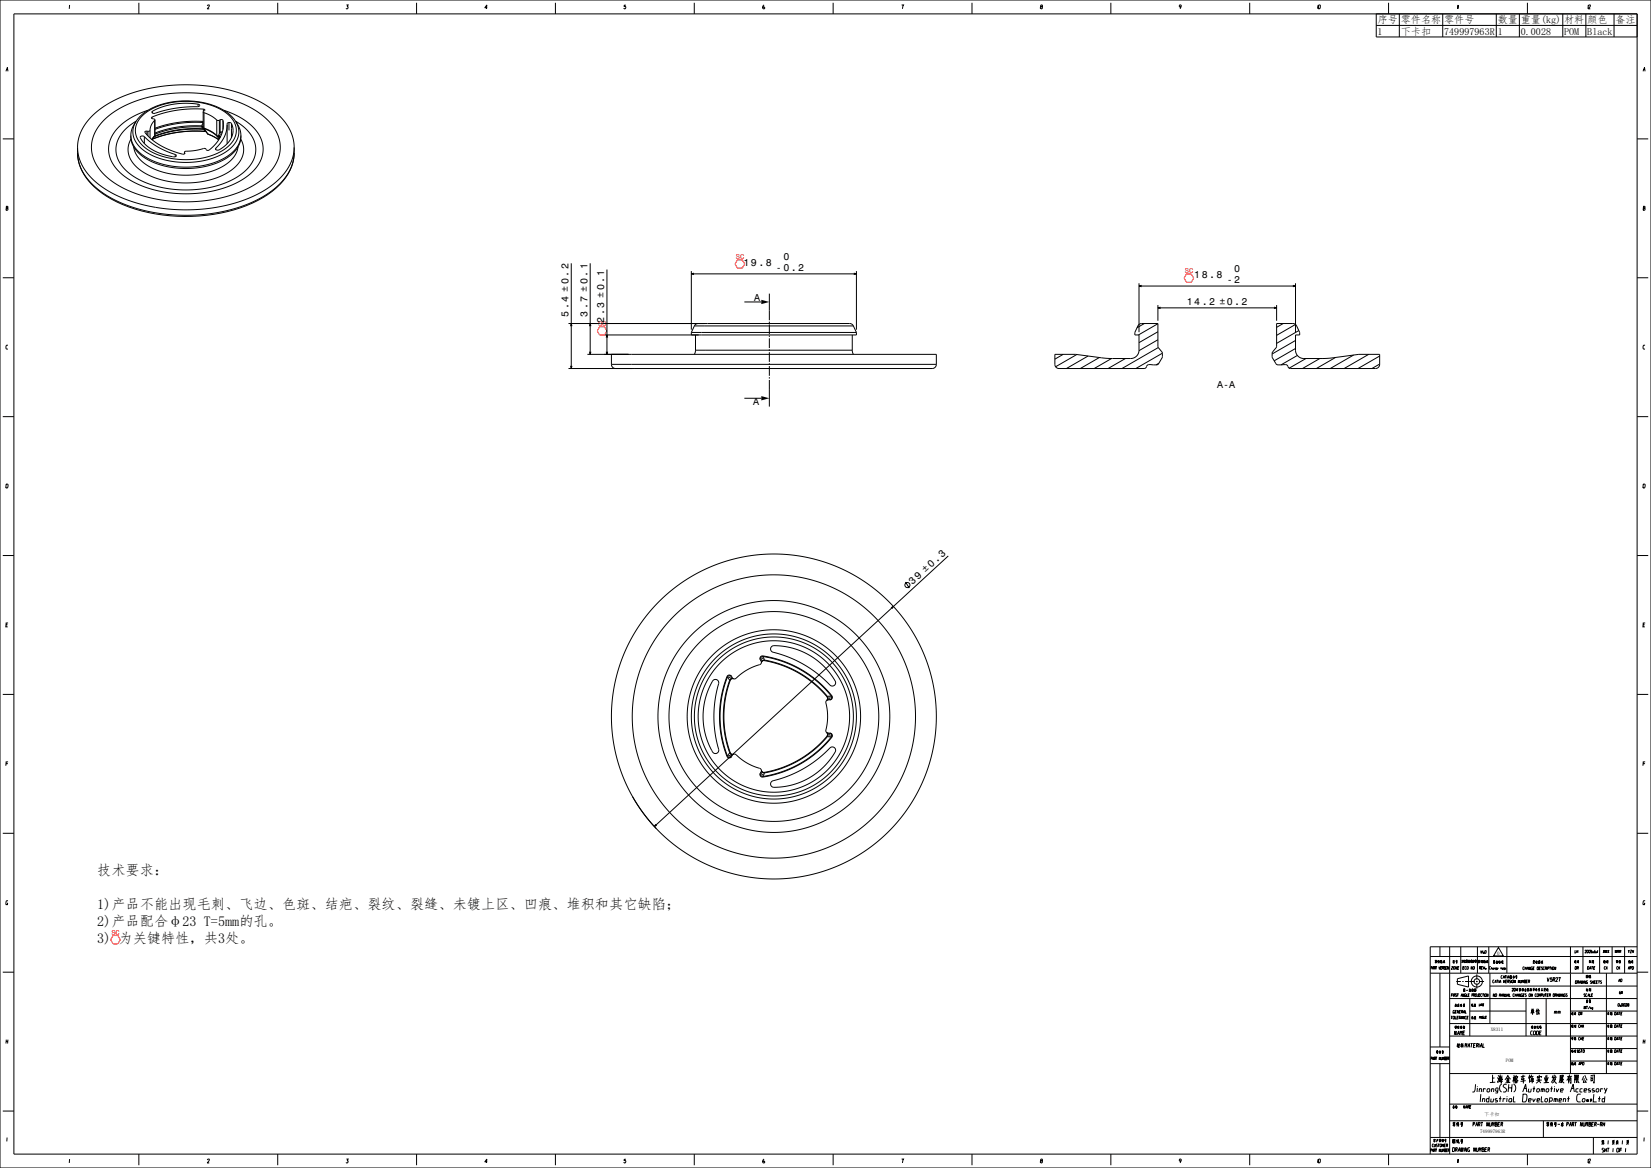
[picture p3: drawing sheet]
<svg xmlns="http://www.w3.org/2000/svg" width="1189mm" height="841mm" viewBox="0 0 1189 841" stroke-linecap="round" stroke-linejoin="round" font-family="sans-serif">
<defs><g id="words">
<g font-size="10.2">
<text x="70" y="630">技术要求：</text>
<text x="70" y="654">1)产品不能出现毛刺、飞边、色斑、结疤、裂纹、裂缝、未镀上区、凹痕、堆积和其它缺陷；</text>
<text x="70" y="667">2)产品配合φ23 T=5mm的孔。</text>
<text x="70" y="679">3) 为关键特性，共3处。</text>
</g>
<g font-size="7.3">
<text x="992" y="17">序号</text>
<text x="1009" y="17">零件名称</text>
<text x="1040" y="17">零件号</text>
<text x="1079" y="17">数量</text>
<text x="1095" y="17">重量(kg)</text>
<text x="1126" y="17">材料</text>
<text x="1143" y="17">颜色</text>
<text x="1163" y="17">备注</text>
<text x="992" y="25">1</text>
<text x="1009" y="25">下卡扣</text>
<text x="1040" y="25">749997963R</text>
<text x="1079" y="25">1</text>
<text x="1095" y="25">0.0028</text>
<text x="1126" y="25">POM</text>
<text x="1143" y="25">Black</text>
</g>
<g font-size="7.2">
<text x="535" y="191">19.8</text>
<text x="564" y="187">0</text>
<text x="559" y="195">-0.2</text>
<text x="889" y="196">0</text>
<text x="860" y="200">18.8</text>
<text x="883" y="204">-2</text>
<text x="543" y="216">A</text>
<text x="855" y="220">14.2 ±0.2</text>
<text x="409" y="228" transform="rotate(-90 409 228)">5.4 ±0.2</text>
<text x="423" y="228" transform="rotate(-90 423 228)">3.7 ±0.1</text>
<text x="435" y="232" transform="rotate(-90 435 232)">2.3 ±0.1</text>
<text x="877" y="279">A-A</text>
<text x="542" y="292">A</text>
<text x="657" y="421" transform="rotate(-43 657 421)">39 ±0.3</text>
</g>
<g font-size="5" fill="#f00">
<text x="530" y="187">SC</text>
<text x="853" y="197">SC</text>
<text x="431" y="235">SC</text>
<text x="80" y="673">SC</text>
</g>
<g font-size="3.7">
<text x="1078" y="688">0</text>
<text x="1074" y="743">X8311</text>
<text x="1085" y="765">POM</text>
<text x="1069" y="803">下卡扣</text>
<text x="1066" y="816">749997963R</text>
</g>
</g></defs>
<g fill="none" stroke="#000" stroke-width=".72">
<path d="M0 0h1189v841h-1189zM10 10h1169v821h-1169zM50 4v2M100 2v8M149 4h2l-2 2h2M200 2v8M249 4h2l-1 1h1l-1 1h-1M300 2v8M351 6h-2l2-2-1 2M400 2v8M450 4l-1 1h1l1 1h-1h-1M450 4h1"/>
<path d="M500 2v8M550 4h-1v2h2l-1-1h-1M600 2v8M649 4h2l-1 2M700 2v8M749 5h2l-1 1h-1zM750 5v-1h1l-1 1M800 2v8M851 5h-2l1-1h1l-1 2M900 2v8M949 4v2M950 4h1l-1 2h-1z"/>
<path d="M991 18h188M991 10v17h188M1000 2v8M1008 10v17M1039 10v17M1050 4v2M1078 10v17M1094 10v17M1100 2v8M1125 10v17M1142 10v17M1144 4v2"/>
<path d="M1144 4h1l-1 2h1M1162 10v17M4 51l1-2 1 2M5 50h1M1183 51l1-2 1 2M1184 50h1M106 79l-7 3-7 4-5 4-4 5-3 5-2 5v5l2 6 3 5 5 4 5 4 7 4 7 3 9 2 8 1 10 1 9-1 9-1 8-2 8-3 7-4 5-4 4-4 4-5 1-5v-6l-1-5-3-5-4-5-5-4-7-4-8-3M143 75l-9-1-9 1-8 2-7 3M143 75a1 1 0 0 1 1 1 1.1 1.1 0 0 1-2 1l-15 1-15 3a1.4 1.4 0 0 1-2 1 1.4 1.4 0 0 1 0-2M143 75v2M146 79l-10-1-9 1-9 2-8 3M146 79h2l-2 2"/>
<path d="M146 79v1M75 87l6-6 9-5 9-4 10-3 11-1 12-1h11l12 2 11 3 10 3 8 5 7 5 6 6 3 6 2 7-1 6-1 5-2 4-6 8-10 7-11 5-14 4-15 2h-14l-15-2-14-3-12-5-10-7-7-8-3-8-1-5v-4l3-8zM98 88l-2 5v5l2 5 4 4 6 4 8 3 8 2 10 1 9-1 8-1 8-3 6-4 4-5 3-5v-5l-2-5M98 88l-3 5-1 4M98 88a36 36 0 0 1 25-14 55 55 0 0 1 42 8l5 6M98 87l-5 4-4 3-3 4-2 4v4v5l1 4 2 4 4 4 4 3 11 6 13 4 15 1 14-1 14-4 11-6 4-3 3-4 3-4 1-4v-5l-1-4-1-4-3-4-4-3-5-4M102 83l8-5 11-4 12-1 12 1 11 4 9 5 2 3 2 3 1 4v3l-2 5-3 4-5 4-6 3-8 2-8 1h-7l-8-1-7-2-7-3-5-3-4-5-2-4v-5l1-4zM104 98a1.7 1.7 0 0 0-3 0 1.7 1.7 0 0 0 1 3l4 4 5 3 6 3 8 2a1.1 1.1 0 0 0 2 0 1.1 1.1 0 0 0-1-2M104 98l5 4 5 4 12 5M104 98v5M106 94a1.1 1.1 0 0 0-2 1 1.1 1.1 0 0 0 1 2l5 4 6 4 6 3 8 3a1.7 1.7 0 0 0 3-1M106 94l1 1"/>
<path d="M106 94v3M107 95v3M108 94l-1 1M108 94v5M110 84l-1 1 3 1M110 84v1M110 80v1M111 98l-2 3 2-3M111 98h.1M111 87l-2 3-1 4M111 98l-2 2M111 87v11"/>
<path d="M112 86l-1 1M112 97l-1 1M112 96h.1M112 86v11M145 91h1M145 91h.1M145 91h-8l-9 1-9 1-7 3M145 91l-16 1-17 4M145 91l1 1M145 91v1M145 92l1 1M145 92h1"/>
<path d="M146 89l-1 2M146 89h.1M146 93h1M146 93h-9h-9l-9 2-8 3M146 81h1M146 87h-8l-10 1-8 2-8 2M146 92h1M146 88h-9l-9 1-8 2-8 2M146 81v11M146 88v1M147 92v1M147 92l2 4"/>
<path d="M147 93h.1M147 93h-9l-10 1-9 2-8 2M147 93l1 2M147 93h-1M147 81l5 2 4 3M147 92l5 2 4 4M147 81v11M147 93l5 2 4 3M147 93l3 4M148 95h.1M148 95l-11-1-10 1-9 2-8 3M148 95a84 84 0 0 0-38 5"/>
<path d="M149 96l1 1M150 97l8 4-8-4M150 97h.1M156 86l2 1M156 98h1M156 86v12M156 98h.1M156 98l2 2M157 98v1M157 98l2 1zM157 98h.1M157 98l2 1"/>
<path d="M157 99l1 1M157 99h1M158 97l-1 1M158 97l1 1M158 100h.1M158 96v1M158 96l1 1M158 87v9M159 86h1l1 1M159 95l1 1M159 86l-1 1M159 95l-1 1"/>
<path d="M159 86v9M160 95h-1M161 87v6M161 87v5l-2 5-3 5-4 5a2.1 2.1 0 0 1-2 1 2.1 2.1 0 0 1-2-1l-8 1-6 1-1 1M164 90l-1 4-2 5-2 4-4 4M164 90v14M165 88v6M167 89l1 5-1 5-4 5-5 4a1.4 1.4 0 0 1-2 0 1.4 1.4 0 0 1-1-1M167 89a1.7 1.7 0 0 0-2-1 1.7 1.7 0 0 0-1 2M167 89v10M170 88l3 5v4M173 97v5l-2 5-4 4-5 3-5 3-7 2-8 2h-8h-8l-7-1-8-3-5-3-5-3-4-4-2-5-1-5"/>
<path d="M173 97v5l-3 4-3 4-5 4-6 2-6 2-8 2h-8h-8l-7-1-7-2-6-3-5-4-4-4-2-4-1-5M2 100h8M56 106l1-9 5-8 7-8 9-7 12-5 13-4 14-3 16-1 15 1 15 2 14 4 12 6 10 7 7 8 4 8 2 9M56 106l1 9 5 8 7 8 9 7 12 5 14 5 14 2 15 1 16-1 15-2 13-4 12-6 10-7 7-7 4-9 2-9M56 110l1 9 5 8 7 8 9 7 12 5 14 5 14 2 15 1 16-1 14-2 14-4 12-6 10-7 7-8 4-8 2-9M56 110a37 37 0 0 0 18 29 114 114 0 0 0 80 15 85 85 0 0 0 48-21 33 33 0 0 0 10-23M56 106v4M94 100l-2 6 1 5 2 6 5 5 7 4 8 3 9 2 9 1 10-1 10-2 8-3 7-4 4-5 3-6v-5l-2-6M96 106l1 4 3 3 3 4 5 3 5 3 6 1 7 2h8l13-1 7-2 5-3 5-3 4-3 2-4 1-4M126 111v2M133 110h.1M133 110v1"/>
<path d="M155 107v1M212 106v4M1179 100h8M4 151h2l-1-2-1 2M4 150h1M1183 151h2l-1-2-1 2M1183 150h1M411 190v75M425 190v65M437 194v61M498 195v42M498 197h119"/>
<path d="M500 197h-2l2 1M615 197h2l-2 1M617 195v42M2 200h8M536 217h12M554 211v20M820 204v35M820 206h113M822 205l-2 1h2M834 220v11M919 220v11M931 205l2 1h-2"/>
<path d="M933 204v35M1179 200h8M409 233h203h1l2 2M411 235v-2l1 2M425 235v-2l1 2M498 239v2M498 239h119M500 235h115M500 235l-2 4M503 233h-2l-1 2M554 232v1M554 234v7"/>
<path d="M615 235l2 4M617 239v2h-182M824 233l-5 3M834 233v17l3 4M834 233h-12l-2 1-3 5v2h3v12l-1 3-3 2h-18l-23-3h-15v7a3 3 0 0 0 3 3h61l3-2 7-1 3-5v-3M834 239l-14 8M834 233l-14 8M834 222h85M836 221l-2 1h2M917 221l2 1h-2M919 233h12l3 1 2 5v2h-3v12l1 3 3 2h18l24-3h15v7a3 3 0 0 1-3 3h-62h-1l-2-2h-6l-4-6v-3l3-4zM924 233l-5 3"/>
<path d="M933 234l-14 7M935 238l-16 9M6 249h-1l-1 2h1h1M423 255h251v7M425 253v2l1-2M437 243v-2l1 2M437 253v2l1-2M440 255v7M501 252l-1 3M501 252h113M501 241v11M554 242v1"/>
<path d="M554 244v7M554 252v1M554 254v7M614 252l1 3M614 241v11M766 255l-6 4M775 255l-15 9M784 256l-16 9M792 257l-14 8M800 258l-12 7M810 258l-12 7M834 245l-14 8"/>
<path d="M834 250l-26 15M837 254l-19 11M933 251l-15 9M933 245l-17 10M934 256l-11 7M940 258l-12 7M950 258l-12 7M962 257l-14 8M975 256l-17 9M986 255l-18 10M994 256l-16 9M1185 249h-1l-1 2h1h1"/>
<path d="M411 263v2l1-2M440 262a3 3 0 0 0 3 3M440 262h234M554 262v1M554 264v7M554 272v1M554 274v19M674 262a3 3 0 0 1-3 3h-262M835 262l-2 1M994 262l-6 3M536 287h12M2 300h8"/>
<path d="M1179 300h8M4 349h2l-1 2h-1zM1183 349h2l-1 2h-1zM2 400h8M652 419l3 4M683 400l-212 195M1179 400h8M642 438l1-1-1 1M4 450h1M6 449h-2v2h2M1183 450h1M1185 449h-2v2h2"/>
<path d="M548 475v1M548 476a2.5 2.5 0 0 1-3 3l-7 3-7 5a2.3 2.3 0 0 1-4 1M549 473l-1 1v1M549 473l15 3 13 6 12 9 10 10M549 473l1 1M549 472a1.8 1.8 0 0 0-1 1 1.8 1.8 0 0 0 0 2M549 472l14 4 14 6 12 9 10 10M549 472v1M550 474l-2 1v1M550 474v1M550 476l13 3 12 6 12 8 9 9M550 475v1"/>
<path d="M550 475l-1 1-1 1M550 475l14 4 12 5 10 8 10 10M550 476h-1l-1 1 1-1h1M550 476h.1M556 466l2-1 9 1 7 2 7 3 6 4 5 4 5 5 4 6a2.6 2.6 0 0 1 0 4 2.6 2.6 0 0 1-4-2l-9-7-10-7-9-5-11-3a2.5 2.5 0 0 1-3-2 2.5 2.5 0 0 1 1-2zM514 490a2.7 2.7 0 0 1 3 0 2.7 2.7 0 0 1 0 4l-2 11-1 11 1 11 2 11a2.5 2.5 0 0 1 0 4 2.5 2.5 0 0 1-4-1l-3-5-2-7-1-7-1-7 1-7 1-6 3-7zM524 487l-4 14-2 15 1 14 5 15M524 487h.1M524 487l-4 14-1 14 1 15 4 14M524 487v1M524 488l2 2M526 490h.1"/>
<path d="M526 490l-4 13-1 12 1 14 4 13M526 490l-3 12-2 14 1 13 4 13M526 490l1-1h1h-1l-1 1M527 487a1.8 1.8 0 0 0-2-1 1.8 1.8 0 0 0-1 1M527 487l-2-1-1 1M527 487v1M527 488l-1-1-2 1M528 489h-1l-1 1M2 500h8M596 502v1l-1 1 1-1v-1M596 502h.1M596 502v1v1"/>
<path d="M597 504a3 3 0 0 0-2 5l1 8-1 7a2.4 2.4 0 0 0 2 4M598 501v2l-1 1h1M598 501l-2 1M598 501h1M599 501v2l-1 1M599 501a1.8 1.8 0 0 1 0 2 1.8 1.8 0 0 1-1 1M599 501h.1M1179 500h8M596 530h.1M596 528v1v1M596 530l-9 9-11 8-12 6-14 3M596 530v-1l-1-1 1 1v1"/>
<path d="M596 530l2 1M596 530l-9 9-11 8-12 6-14 4M597 528l1 1v2M597 528h1M598 528a1.8 1.8 0 0 1 1 1 1.8 1.8 0 0 1 0 2M598 528l1 1v2M599 531l-10 10-12 8-14 7-14 3M599 531h-1M599 531h.1M599 531l-10 11-12 8-13 6-15 4M4 550h2M6 549h-2v2"/>
<path d="M524 545a1.8 1.8 0 0 0 1 1 1.8 1.8 0 0 0 2-1M524 544l2 1h1M524 544v1M524 543l2 1h1M524 543v1M526 542l1 1h1M526 542l-2 1M526 542l1 1h1h-1l-1-1M526 542h.1M527 544a2.5 2.5 0 0 1 5 1l6 4 8 4a2.3 2.3 0 0 1 2 3M527 544v1M548 557a1.8 1.8 0 0 0 0 2 1.8 1.8 0 0 0 1 1"/>
<path d="M548 557v1l1 1M548 556v1l2 1M548 556v1M548 555l1 1 1 1M549 559v1M550 558l-1 1M550 556h-1l-1-1 1 1h1M550 556h.1M550 557v1M550 556v1M1183 550h2M1185 549h-2v2"/>
<path d="M456 574l7 12 10 11M556 563l12-4 10-5 10-7 9-8a2.7 2.7 0 0 1 4 0 2.7 2.7 0 0 1 0 4l-4 5-5 5-10 7-11 5-12 2a2.6 2.6 0 0 1-4-1 2.6 2.6 0 0 1 1-3zM472 593l-1 2 2-1M2 600h8M1179 600h8M5 650h1M6 649h-1l-1 2h1l1-1M1184 650h1M1185 649h-1l-1 2h1l1-1M2 700h8M1030 689h149M1031 697v-1l-1 2"/>
<path d="M1032 698v-2l1 2M1032 697h.1M1033 697h1v-1h-1v2M1033 697l1 1M1034 692h1M1034 692h-1M1034 696h1M1034 693v1M1034 692h.1M1034 693h.1M1034 692l1 1M1034 691v1"/>
<path d="M1034 692l-1 1M1034 696v2M1034 691h.1M1036 692v2M1036 691l-1 1M1036 692v1M1036 696l1 2v-2M1036 691v3M1037 692h-1M1037 693h-1M1037 682v7M1038 691l-1 3"/>
<path d="M1038 697h.1M1038 692v1M1038 693h-1M1038 691v1M1038 691v3M1038 692l1 1M1039 692h-1M1039 692l-1 2M1039 691l-1 1M1039 696h-1l-1 2h1M1039 697h1v-1h-1v2M1039 697l1 1"/>
<path d="M1040 691v3M1040 693h.1M1041 692h-2M1041 693l-1-1-1 1M1041 696h-1l1 1-1 1M1041 696v2M1041 696h1v2h-1zM1044 696l-1 2v-2l-1 2M1044 682v149M1045 696h1l-1 2h1M1046 691v2h2M1047 692v1"/>
<path d="M1047 696h1l-1 2zM1048 692h-2M1049 693v1v-1M1049 692v-1v1M1049 691v1M1049 692v1M1049 696v2l-1-2v2M1050 692h-2M1050 697h1M1051 696h-1v2h1M1052 682v19M1053 691v2"/>
<path d="M1053 697h1M1054 691l-1 1M1054 693h-2M1054 691v2M1055 696h-1l-1 2h1M1055 691l-1 1M1055 692h-1v1M1055 692h-1M1055 691v1M1055 692v1M1055 693h.1M1055 691h.1"/>
<path d="M1055 692h.1M1056 692l1 1M1056 692l1-1v1M1056 691v1M1056 696h-1v1l1 1M1056 691v2M1057 692h-1M1057 696h1l-1 2h-1zM1057 691h-1M1057 692l1-1-1 1M1058 692l1 1M1058 692l-1 1v-1"/>
<path d="M1058 691v1M1058 692v1M1059 692h-1M1059 692v1M1059 693h1M1059 691v1M1059 692h1v1M1060 691v1M1060 692v1M1060 692h.1M1060 691h-1M1060 693h.1"/>
<path d="M1060 696v2v-2l-1 2M1061 692h.1M1061 693h.1M1061 691v1M1061 692v1M1061 696h1v2h-1zM1061 692h-1M1062 692h-1M1062 692l-1 1M1062 691v1h1M1063 692h-1h1v1M1063 691h-1"/>
<path d="M1063 691v1M1063 692h-1M1064 682v19M1065 691v2M1065 692l1-1v2h-1M1065 693h.1M1065 692l1 1M1065 692v1M1065 692h.1M1066 697v-1l-1 2M1066 693h.1M1066 697v1"/>
<path d="M1066 684l1 2v-2M1067 691v1M1067 697h1M1067 692h-1M1067 692v1M1067 693h.1M1067 693h-1M1067 692h.1M1067 692l1 1M1068 691l-1 1M1068 692h-1M1068 696h-1v2h1"/>
<path d="M1068 684v2M1068 696l1 2v-2M1068 686h1M1069 692v1M1069 691l-1 2M1069 691v1M1069 692h.1M1069 692h1l-1 1M1069 691v2M1069 692l1 1M1069 685h1v1h-1zM1070 691l-1 1"/>
<path d="M1070 698h.1M1070 697h.1M1071 692l-1 1M1071 691v3M1071 692l1 1M1071 693h.1M1072 692h-2M1072 682v19M1074 696h-1v1l1 1M1074 697v1M1074 696v2M1075 693l2 1"/>
<path d="M1076 698h-1v-1l1 1M1076 692v1v-1M1076 692l-1 2M1076 697h1v1M1076 697v1M1076 692h.1M1077 692h-2M1077 692h1l-1 1M1077 692v1M1078 698h-1v-1l1 1h-1M1078 693l-1 1M1078 693l1 1"/>
<path d="M1078 697h1l-1 1h1M1078 692v1M1078 692v2M1079 692h-1M1079 682l4 6h-7zM1080 692v2M1080 693h-1M1080 692h-1M1080 693h.1M1080 692v2v-1M1080 693h1M1080 692h.1"/>
<path d="M1081 692l-1 1M1081 697h.1M1081 696v2M1081 692l1 1M1081 692h1M1082 693l-1 1M1082 692v2h1v-1M1082 692v1M1082 698v-1v1M1084 698h-1v-1v1M1085 697h-1l1 1h-1M1085 682v19"/>
<path d="M1098 696h-1v2h1M1098 697h1M1098 696v2M1099 696v2M1100 698v-2l1 2M1100 697h.1M1102 696v2l-1-2v2M1103 697h1M1104 696h-1v2v-1M1104 697h1M1104 693l1 1M1104 692h1v1h-1z"/>
<path d="M1105 692l-1 2M1105 692h-1M1105 696h-1v2h1M1106 692v1M1106 693v1M1107 693v1M1107 693h-1M1107 692v1M1107 692l-1 2M1107 696l1 1v1h-1zM1107 692h.1M1108 693l1 1"/>
<path d="M1108 692v1M1108 693h1v1M1109 697h.1M1109 692v1M1109 692v2M1109 694h.1M1109 693h-1M1109 692h-1M1110 696h-1l-1 2h1M1110 693l1 1M1110 692h.1M1110 693h.1"/>
<path d="M1110 692v1M1111 692v1M1111 696l-1 1 1 1h-1M1111 692h.1M1111 692h-1M1111 693v-1l-1 1M1112 696l-1 2h1M1113 697h1v-1h-1v2M1113 697l1 1M1114 696v2M1115 697v-1v2M1116 696h1"/>
<path d="M1116 696v2M1118 696l-1 2M1118 696l1 1v1h-1zM1121 696l-1 2v-2l-1 2M1131 682v19M1134 692v1M1134 692h.1M1134 696h1v2h-1zM1134 684v2h1M1134 693h.1M1135 693v1M1135 692h.1"/>
<path d="M1135 691l-1 1h1l-1 2M1136 685h.1M1136 684l-1 2M1136 697h1v-1h-1v2M1136 691v1M1136 692v1M1136 692h.1M1136 697l1 1M1136 693h.1M1136 684v2M1137 691v3M1137 692h-1"/>
<path d="M1140 682v19M1141 685l1-1-1 2h1M1143 684l1 1v1h-1zM1143 696h1v2h-1v-2M1144 685l1-1-1 2h1M1145 692v1M1145 698v-2l1 2M1145 697h1M1145 692h.1M1145 693h.1M1146 696h1M1147 684l-1 2h1v-1h-1"/>
<path d="M1147 693l-1 1M1147 691v2M1147 696v2M1147 693h.1M1147 692h.1M1147 693h-1M1147 692h-1M1147 686h1M1147 693l1-1-1 1M1147 693v1M1148 693h-1M1148 692h-1"/>
<path d="M1148 697h1M1149 696h-1v2h1M1149 684l-1 2h1v-1h-1M1150 686h.1M1151 684l-1 2M1152 682v19M1155 684l1 2M1155 691v3l1-2M1155 692v1M1156 693v1M1156 691v1M1156 692l-1 1"/>
<path d="M1156 684l-2 2M1156 692v1M1156 684v2l1-2v2v-2M1156 692h-1M1156 696l-1 1 1 1M1157 692v1M1157 696v2M1157 697l1 1M1158 692v1M1158 696l-1 1M1158 684l1 2M1158 691v3v-1"/>
<path d="M1158 692h-1M1159 684l-1 2M1161 682v19M1163 684v2l1-2v2v-2M1164 692h.1M1164 691l1 1M1165 692v2M1165 686v-2v1l1-1v2M1165 693h-1M1165 693h-1v-1h1v1M1165 692h-1M1165 692h.1"/>
<path d="M1165 696l-1 1 1 1M1166 696v2M1166 697l1 1M1166 691v3M1166 692h.1M1166 692v1M1166 686v-2l1 1v-1v2M1167 696l-1 1M1167 691v1M1167 692h-1M1167 693l-1 1M1167 693v1"/>
<path d="M1167 692l-1 1M1167 693h.1M1170 682v19M1173 698v-2l1 2M1173 684v2M1173 697h.1M1173 691v2M1173 692h.1M1173 692l1 1M1174 684l-1 1M1174 692l-1 1M1174 691v2"/>
<path d="M1174 697h1v-1h-1v2M1174 684h1l-1 2h1M1174 692v1M1175 692v1M1175 696h1v2h-1zM1176 685h.1M1176 691l-1 1M1176 684l-1 2M1176 691v1M1176 692v1M1176 693h.1M1176 692h.1"/>
<path d="M1176 692h-1v2M1176 693h-1M1177 684l-1 2M1179 700h8M1179 682h-149v149M1030 701h149M1037 701v53M1044 719h135M1045 716h1M1046 716h-1v2M1047 716v2M1047 716h1h-1v2"/>
<path d="M1047 716l1 2M1049 707h3M1049 716h-1l1 1h-1M1049 716h1M1050 705l8-2v8l-8-2zM1050 716v2M1052 718l1-2v2M1052 717h1M1053 707h1M1054 713h1M1054 712v1M1054 716v2v-2l-1 2"/>
<path d="M1055 713l-1 1M1055 712l-1 1M1055 712v2M1055 713h-1M1055 707h7M1055 713v1M1055 712v1M1055 717h1M1056 716h-1v2l1-1M1056 716v2h1M1057 713h-1M1057 716h1"/>
<path d="M1058 716h-1v2h1M1058 712v1M1058 719v27M1059 712h-1M1059 712v2M1059 713h-1M1059 713h-1v1M1060 714h.1M1060 716h1h-1v2M1060 712v2M1060 713h.1M1060 712v1"/>
<path d="M1060 713l1 1M1061 712l-1 1h1M1061 712v1M1061 713l-1 1M1061 716h1h-1v2M1062 716v2M1062 713h.1M1062 712h1h-1v1M1062 714h.1M1062 712v1M1062 713v1M1062 713l1 1"/>
<path d="M1062 712h.1M1063 716h1l-1 2-1-1zM1063 712l-1 1M1063 707h1M1063 713h.1M1063 713l-1 1M1064 702v3M1064 706v1M1064 708v4M1065 716l-1 1v1M1065 716h1M1065 707h4"/>
<path d="M1066 716h-1v2h1M1067 716l-1 1 1 1M1068 716h1M1068 716v2M1069 716v2M1070 716v2l-1-1zM1072 716v2l-1-2v2M1073 710h106M1073 701v36M1076 706h-1v1l1 1M1076 716v2v-2l-1 2M1076 708l1-2v2"/>
<path d="M1077 707h.1M1077 716h1l-1 2v-1zM1078 706h1M1078 706v2M1079 706v2M1080 718v-2v1l1-1v2M1080 708l1-2v2M1080 707h1M1081 718l1-2v2M1082 717h.1M1082 702l-1 1v1h1M1082 704l1-2v2"/>
<path d="M1083 706v2l1-2M1083 704h.1M1084 716l-1 2v-2v2M1084 702h1M1084 716v2l1-1v-1M1084 707h1M1084 702v2M1085 706h-1v2h1M1085 718l1-2v2M1085 702v2M1086 717h.1M1086 707l1-1h-1v2"/>
<path d="M1086 704l1-2v2M1086 707l1 1M1086 704h1M1087 716v2h1M1088 702l-1 3M1088 703v1M1088 704h.1M1088 702v1M1088 706h-1l1 1-1 1M1088 703h.1M1088 702v3M1088 703l1 1"/>
<path d="M1088 706v2M1089 703h-1M1089 703l-1 2M1089 702l-1 1M1089 712h1l-1 2h1M1089 706h1v2l-1-1zM1090 703l-1 1M1090 702v3M1090 703l1 1M1090 712h1v2h-1zM1090 704h.1M1091 716h-1v1l1 1"/>
<path d="M1091 703h-2M1091 716h1M1091 716v2M1091 706v2v-2l-1 2M1092 704v1v-1M1092 703v-1v1M1092 702v1M1092 703v1M1092 716v2M1092 712h.1M1092 712v1M1092 718l1-2v2"/>
<path d="M1092 713v1M1093 703h-2M1093 717h.1M1093 712v2M1093 712h.1M1094 712h1v1h-1zM1094 712h1M1094 706v2v-2l-1 2M1094 711v1M1095 713l-1 1M1095 712l-1 1M1095 713v1"/>
<path d="M1095 713h-1M1095 706v2l1-1v-1M1095 716v2l-1-2v2M1095 711v1M1095 712h.1M1095 712h-1M1096 717h.1M1096 708v-2l1 1v-1v2M1096 712v2l1-2M1096 716l-1 2h1v-1M1097 713l-1-1v1M1097 712h-1"/>
<path d="M1097 712v2v-1M1097 716h1M1098 707h.1M1098 706h1l-1 2zM1098 716h-1v2h1M1098 713v1h1M1098 712v1h1M1099 712v2M1099 719v27M1099 712v1M1099 713v1M1099 707h1"/>
<path d="M1099 716h-1l1 1h-1M1100 706h-1v2h1M1100 713h1M1100 712l1 1M1101 713h.1M1101 712l-1 1M1101 707l1-1h-1v2M1101 712h-1M1101 707l1 1M1101 712v2h-1v-2v2M1101 716h1v2l-1-1zM1102 712v2"/>
<path d="M1102 712h.1M1102 713v1M1103 712h-1M1103 713h-1M1104 716l-1 2v-2v2M1105 712v2M1105 712l-1 1M1105 712v1M1105 712h-1M1106 712v1M1106 712h.1M1106 713v1"/>
<path d="M1107 716h-1l-1 1 2 1M1107 712l-1 1M1107 712v2M1107 712h-1M1107 716h1v2l-1-1zM1107 713h-1M1108 718l1-2v1l1-1-1 2M1108 712v2v-1M1109 712h-1M1109 713h-1M1110 716h1h-1v2M1110 712v1"/>
<path d="M1111 712h-1M1111 713h-1M1111 716v2l1-1v-1M1112 713l1 1M1112 712h1v1h-1zM1112 712v2M1113 716h1M1113 712h-1M1113 716v2M1114 719v27M1114 712v1M1114 716h1"/>
<path d="M1114 712h.1M1114 704l1 3 1-3M1114 713l1 1M1114 713h.1M1115 712l-1 1M1115 712l-1 2M1115 712h-1M1115 716h-1v2h1M1116 716h1h-1v2M1116 716l1 2M1118 704h-1v1h1v1l-1 1-1-1M1119 716h1l-1 2h-1z"/>
<path d="M1119 705h1v-1h-1l-1 3M1119 705l1 2M1120 716h1h-1v2M1120 705l2-1-2 3h2M1120 716l1 2M1121 718l1-2v2M1122 717h.1M1122 704h2l-1 3M1123 716v2v-2v2l1-2M1124 716v2M1126 716v2l-1-2v2M1127 716l-1 2h1v-1"/>
<path d="M1129 716h-1l1 1h-1M1131 701v72M1135 706h1l-1 2h-1zM1136 707h1v-1h-1v2M1136 707l1 1M1137 708l1-2v2M1138 707h.1M1139 706v2v-2v2l1-2M1141 706l-1 2M1142 716h-1l1 1h-1M1142 706v2l-1-2v2M1142 702v2"/>
<path d="M1142 702h2l-1 2h-1M1142 712v2l1-1M1143 704h.1M1143 703h.1M1143 713h-1M1143 703v1M1143 716h-1v1l1 1M1143 712v1l1 1v-1M1143 720v2M1143 702v1M1143 720h.1M1143 718l1-2v2"/>
<path d="M1143 706l-1 2h1v-1M1143 712v1M1144 717h.1M1144 703h1M1144 703v1M1145 702v2M1145 712v2M1145 720v1M1145 720h.1M1145 712l-1 1M1145 713h.1M1145 703v1h1v-1h-1"/>
<path d="M1145 716v2h1M1145 712v1M1145 703h.1M1145 713v1M1145 712h.1M1145 703v1M1145 704h.1M1146 702h-1M1146 712v2l-1-1M1146 716h1M1146 706l-1 1 1 1h-1M1147 707h1"/>
<path d="M1147 706v2M1147 716h-1v2h1M1148 706l-1 2M1148 707h1M1149 706h-1v2h1M1150 707h.1M1151 706h-1v2h1M1151 706h1M1152 706l-1 2M1153 706v1v1M1157 701v72M1166 707v-2l1 2"/>
<path d="M1166 706h.1M1167 714l-1 1h1h-1M1167 705h1v2h-1zM1168 714h.1M1168 715h.1M1168 714v2M1044 737h135M1045 732h1M1045 732v2M1047 732h1l-1 2-1-1zM1047 728v2v-1M1048 739v1"/>
<path d="M1048 728h1M1048 732v2h1M1048 739h.1M1048 740h.1M1048 723v2M1049 739l-1 2M1049 739h-1M1049 723h-1M1049 739v1M1049 724h-1M1049 728h-1v2h1M1049 725l-1-1v1"/>
<path d="M1049 733h1M1050 724h.1M1050 723h.1M1050 739h1v2M1050 739v2M1050 723v2M1050 732h-1v2h1M1050 723h1M1051 728l-1 2v-2l-1 2M1051 723v2M1051 739h-1M1051 740h-1"/>
<path d="M1051 724h-1M1051 733h1v-1h-1v2M1051 723h-1M1051 725h-1M1051 728h1M1051 733l1 1M1052 723v1M1052 739v1M1052 728h-1v2h1M1052 734l1-2v2M1052 740v1M1052 739h1l-1 1"/>
<path d="M1052 724v1M1052 723l1 1M1052 724l1 1M1052 733h1M1052 739h.1M1053 728l-1 2M1053 724l-1 1M1053 740h-1M1053 740l-1 1M1053 728v2M1054 730l1-2v2M1054 739v2"/>
<path d="M1054 739v1M1054 740h.1M1054 723h.1M1054 739h.1M1054 729h1M1054 724v1M1054 739h1M1055 739l-1 1M1055 724h-1M1055 732l-1 2v-2v2M1055 723l-1 1M1055 740h.1"/>
<path d="M1055 723l-1 2M1055 723h-1M1055 725h-1M1055 728v2h1M1056 732h-1v1l1 1M1057 733h.1M1058 732h-1l-1 2h1M1058 728h41M1060 723h.1M1060 723v1h1M1060 732v2M1060 724v1"/>
<path d="M1060 732v1M1060 723l1 2v-1M1060 732h.1M1061 723h.1M1061 732h-1M1061 732l-1 2M1061 733h-1M1061 723h-1M1061 724l-1 1M1061 732v2M1062 723v2M1062 732v2"/>
<path d="M1062 723v1M1062 733l1 1M1062 732l1 1-1 1M1062 732h.1M1063 723v2M1063 732l-1 1M1063 724h-1M1063 723l-1 1M1063 725h-1M1063 732h-1M1065 733l1-1v1M1065 723v1h1"/>
<path d="M1066 733h.1M1066 723v1M1067 732v1v-1l-1 1M1068 723l-1 1v-1v1M1068 723h1M1068 732v1M1069 723h-1v1h1M1069 732v1M1070 732h1M1071 732h-1v1h1M1103 739v1M1103 727v2"/>
<path d="M1103 739h.1M1103 726v1M1103 740h.1M1104 739l-1 2M1104 739h-1M1104 739v1M1104 726v1v4M1104 728h-1M1104 727h-1M1105 727l-1 2M1105 729h-2M1105 739h1v2"/>
<path d="M1105 739v2M1105 729h-3M1106 739h-1M1106 740h-1M1107 727v4M1107 739v2M1107 726l-1 3M1107 739v1M1107 739l1 2v-1M1107 728l1 1M1108 739h.1M1108 726v1"/>
<path d="M1108 739l-1 1M1108 728v2M1109 739h1v1M1109 739v1M1109 740h.1M1109 728h-2M1109 730h-2M1109 739v1h1h-1M1120 728v2M1120 728l-1 2M1120 728h1v2M1122 728h1v2"/>
<path d="M1122 728v2M1123 728h1v2M1131 728h48M1132 730v1M1132 729h.1M1132 738v2M1132 739h.1M1132 738v1M1132 730l1 1M1132 729l1 1M1132 729v1M1132 739l1 1"/>
<path d="M1133 738h.1M1133 739h-1M1133 738v1M1133 730h-1M1133 739l-1 1M1133 730l-1 1M1133 738h-1M1134 729h.1M1134 729v2M1134 730h.1M1134 730v1M1134 740v-2v2"/>
<path d="M1134 739h1M1135 729v2M1135 738v2M1135 730h-1M1135 738l-1 1M1137 729h1v2h-1zM1138 738h-1v1l1 1M1138 739h1M1138 738v2M1138 730h1v-1l-1 2M1139 730v1M1139 738v2"/>
<path d="M1140 738v2M1140 739l1 1M1141 738l-1 1M1141 725v2v-2v2l1-2M1142 725h1M1143 725v2M1143 721h.1M1143 722h.1M1143 720v1M1144 722h-2M1144 720h-2M1145 721h.1"/>
<path d="M1145 721v1M1145 725l-1 2M1145 722h.1M1146 722h-2M1146 721h-2M1146 725l-1 2M1146 726v1M1146 726h.1M1147 726h-1h1v1h-1M1158 729h1v2M1158 729v2M1158 738h1v2"/>
<path d="M1158 738v2M1158 730h.1M1158 739h.1M1159 731h-1M1159 739l-1 1M1160 730v1M1160 729v1M1160 738v1M1160 739v1M1160 730h.1M1160 739h.1M1160 729h.1"/>
<path d="M1160 738h.1M1161 730v-1v2M1161 739v-1v2M1161 730l-1 1M1161 739l-1 1M1161 730h.1M1161 729v1M1161 739h.1M1161 738v1M1163 729h1l-1 2v-2M1163 738h1l-1 2v-2M1164 731l1-2v2"/>
<path d="M1164 740l1-2v2M1165 730h.1M1165 739h.1M1165 723h1v2l-1-1zM1166 729h1M1166 738h1M1166 729v2M1166 738v2M1167 724h.1M1167 730h1M1167 739h1M1168 723h1l-1 2v-1z"/>
<path d="M1168 729h-1v2h1M1168 738h-1v2h1M1169 723h1v2l-1-1zM1171 723h1l-1 2h1M1172 724h1v1l-1-1zM1172 724v-1h1v1M4 750h2M5 749l-1 2M6 749l-1 2M1030 754h14M1035 758v1M1035 757h.1"/>
<path d="M1035 758h.1M1035 757l1 1M1035 757l-1 1M1036 757h-1h-1M1036 757h.1M1037 757v2M1037 756l-1 2M1037 757v1M1037 756v3M1038 757h-1M1038 758h-1M1039 758v1v-1"/>
<path d="M1039 756v1M1039 757v1M1040 757l-2 1M1044 746h135M1049 740v1M1049 742v3l-1-3-1 3M1049 745l1-3 1 3M1050 751v3M1050 752l-1 2M1050 752v1M1050 744h1M1051 752l-1 2"/>
<path d="M1051 751v3h-1M1051 752h-2M1051 745l1-3v2l1-2v3M1052 752h.1M1052 751v3M1052 752v2M1052 753h1M1053 752h.1M1053 752l-1 1M1053 752v1M1054 751v3M1054 744h1"/>
<path d="M1054 753h-1M1055 754v-3l1 2 1-2-1 3M1055 742h-1l-1 3h2M1057 754l1-3v3M1058 753h.1M1059 751h2M1060 751v3M1061 753h1M1063 751h-2v3h1M1063 753l2-1-1-1-1 3M1064 753l1 1M1065 751v3"/>
<path d="M1066 754l1-3v3M1066 753h1M1068 751v3h1M1104 740v1M1104 742h-1l-1 2 1 1h1M1105 742l1 1-1 2h-1zM1107 742l1 1-1 2h-1zM1109 744h1M1110 740h-1M1110 742h-1v3h1M1131 755h48M1132 747v1"/>
<path d="M1132 756v2M1132 757h.1M1132 756h.1M1132 747h.1M1132 747v2M1133 757l-1 1M1133 748h-1M1133 757v1h-1M1133 748h-1h1M1133 757v1M1133 756h-1M1133 747h-1"/>
<path d="M1133 747h.1M1133 757h-1M1134 756h.1M1134 747v2M1134 748h.1M1134 747v1M1134 756v1M1134 747h.1M1135 747h.1M1135 747l-1 1h1M1135 748l-1 1M1135 748v1"/>
<path d="M1135 756v2M1135 756l-1 1M1135 748h-1M1135 757h-1M1135 748h.1M1135 756h-1v2M1135 758h-1M1135 747h-1M1136 757v-1l1 2v-1M1136 756v2M1137 756l-1 1M1138 747h-1v1l1 1"/>
<path d="M1138 756h-1l1 1-1 1M1138 748h1M1138 747v2M1138 756h2M1139 756v2M1139 747v2M1140 748h1M1140 756h1v2h-1v-2M1141 747h-1v2h1M1158 747h1v2M1158 747v2M1158 756h1v2"/>
<path d="M1158 756v2M1158 748h.1M1158 757h.1M1159 749h-1M1159 758h-1M1160 747v1M1160 756v1M1160 748v1M1160 757v1M1160 748h.1M1160 757h.1M1160 747h.1"/>
<path d="M1160 756h.1M1161 748v-1v2M1161 757v-1v2M1161 748l-1 1M1161 757l-1 1M1161 748h.1M1161 747v1M1161 757h.1M1161 756v1M1163 747h1l-1 2v-2M1163 756h1l-1 2v-2M1164 749l1-2v2"/>
<path d="M1164 758l1-2v2M1165 748h.1M1165 757h.1M1166 747h1M1166 756h1M1166 747v2M1166 756v2M1167 748h1M1167 757h1M1168 747h-1v2h1M1168 756h-1v2h1M1183 750h2"/>
<path d="M1184 749l-1 2M1185 749l-1 2M1030 766h14M1031 762v-1l-1 2M1032 763v-2l1 2M1032 762h.1M1033 762h1v-1h-1v2M1033 762l1 1M1034 761h1M1034 761v2M1037 766v53M1037 761v2v-2l-1 2"/>
<path d="M1038 761v2h1v-2M1039 763v-2v1l1-1v2M1040 762h1M1040 761h1v2h-1zM1041 762h1M1042 761h-1v2h1M1043 762v-1v2M1043 762l1 1M1044 773h135M1075 774v5M1076 776h-1M1077 779h-4"/>
<path d="M1078 776l1 1M1079 774v1M1079 776v3h-1M1080 776v3h2M1081 774l-1 2M1081 778v1M1081 776v1M1082 776h-2M1082 776l-1 4v-1M1082 775h-2M1082 777h-3M1085 778v1"/>
<path d="M1086 775l2 2M1086 776v3M1086 774l-2 4M1087 776h-2M1087 778l-1 1M1087 777l-2 1M1088 779l-4 1M1090 774v6M1090 776l-1 3M1090 776l1 2M1091 776h-1M1091 775v1"/>
<path d="M1091 778v2M1092 774v1M1092 776l-1 1M1092 777l2 1M1092 776l-1 2M1092 776h1M1093 780h-2M1093 778l-1 2M1093 778h-2M1093 775h-2M1093 775v1M1097 774l-1 3"/>
<path d="M1097 776v4M1098 777h-2M1098 775h-3M1099 778l-4 1M1101 776v3M1102 774l-1 3M1102 778l-1 1M1102 775h-1M1102 775v1M1103 777v2M1103 774l-1 2M1103 776v4"/>
<path d="M1104 777h-1M1104 776v3M1104 775h-1M1107 777h1M1107 775v1M1108 776h.1M1108 774l1 1M1108 778l2 2M1109 775a4 4 0 0 1-3 5M1110 775h-3M1110 775v1M1110 778h-4"/>
<path d="M1112 776l1 2M1113 774v5M1114 774v5M1115 776l-1 2M1115 779l-3 1M1118 774v2M1119 778l2 2M1119 774l-1 4-1 1M1120 774l1 1M1120 777h-1M1120 777l-1 1-1 2M1121 776h-3"/>
<path d="M1124 774l-1 6M1124 778v2M1124 775v2M1125 778l1 2h1M1125 779l-1 1M1125 775v2M1126 778h-1M1126 774h-2M1126 776h-2M1126 774v1M1126 775h-2M1126 777l-2 1"/>
<path d="M1130 776l-2 2M1130 776v4M1130 774v2M1131 764h48M1131 778h-1M1131 777h-1M1131 776v4v-1M1131 776h-1M1132 765v2M1132 775h-3M1132 766h.1M1132 765v1"/>
<path d="M1132 765l1 1M1133 766h-1M1133 765v2v-1M1133 765v1M1134 765h.1M1134 774v6M1134 765v1M1135 765v2M1135 765l-1 1M1135 774v4l-1-1M1135 774h-1M1135 766h-1"/>
<path d="M1135 765h-1v2M1135 767h-1M1135 774v6l1-1M1136 776l1 4M1136 775h-1M1137 774v2h-2M1137 774h-2M1137 767l1-2v2M1137 777h-1M1137 766h1M1138 766h1v-1h-1v2M1140 765h1l-1 2z"/>
<path d="M1140 775l-1 3M1141 776l-1 3M1141 774l2 4M1141 778l2 2M1142 779h-2M1146 777l1-1v2M1146 776v3M1147 778h-1M1148 775l-3 1M1148 774v6l-1-1M1148 774l-2 1M1158 765h1v2"/>
<path d="M1158 765v2M1158 766h.1M1159 767h-1M1160 765v1M1160 766v1M1160 766h.1M1161 766l-1 1M1161 765v1M1161 766h.1M1161 765v2M1161 765h-1M1163 765h1l-1 2v-2"/>
<path d="M1164 767l1-2v2M1165 766h.1M1166 765h1M1166 765v2M1167 766h1M1168 765h-1v2h1M1044 795h135M1047 797h.1M1047 797l-1 1M1047 797v1M1047 796l-1 1M1047 796h.1"/>
<path d="M1047 798h.1M1047 796v1M1048 796v2M1048 797v1M1048 797h1M1049 796h-1M1049 797h-1M1049 797v1M1049 797h.1M1049 796v1M1055 796v2l-1-2v2M1055 798l1-2 1 2"/>
<path d="M1056 797h.1M1057 798v-2v1l1-1v2M1058 797h1M1060 796h-1l-1 2h1M1063 781l-1 5h-1h-1M1064 782v1M1064 783v3M1065 784h2v2M1065 784v2M1066 788v5M1068 791h1v2M1068 791l-1 2"/>
<path d="M1070 784h-2v2M1071 784h2l-1 2h-1zM1072 789v4h-1v-2h1M1074 791v2h1l1-2M1074 784h2v2M1074 784v2M1078 791h-1v1h1v1h-1M1079 786l-2-1 1-2 1 1v3h-2M1080 791h1M1081 789l-1 4M1081 781a3 3 0 0 0 0 5M1084 791h-1l-1 2"/>
<path d="M1085 781h-1l-1 1v1l2 2-1 1h-1M1085 789v1M1085 791v2M1086 783h3M1087 781l-1 5M1088 793h-1v-2h2v2M1089 781l-1 5M1090 781a3 3 0 0 1 0 5M1090 789v4h1M1097 786l2-5 1 5M1097 788h2l1 1-1 3-1 1h-2l1-5M1098 784h1"/>
<path d="M1101 792h1l1-1h-2v2h2M1101 784v2h1l1-2M1104 791v2l2-2M1104 784h2M1105 782l-1 4M1107 784h2l-1 2h-1zM1107 792h1l1-1h-2v2h2M1110 784h1v2M1110 784v2M1110 789v4h1M1111 784h1v2M1113 791h2l-1 2h-1z"/>
<path d="M1114 784h1v2h-2zM1116 793l2-1v-1l-2-1v4M1116 784h2M1118 782l-1 4M1119 791l1 1v1M1119 782l1 1M1119 791v2M1120 783l-1 3M1120 792l1-1v2M1121 784v2l2-2M1123 792h1v-1h-1v2h1M1124 785h1l1-1h-2v2h2"/>
<path d="M1126 791h2l-1 2M1126 791v2M1129 791h1M1130 789l-1 4M1131 786l2-5 1 5M1132 784h1M1137 784h-2v2h2M1138 788h-2l-1 4 1 1h2M1140 784h-2v2h2M1140 791h1v2h-1zM1141 785h1l1-1h-2v2h2M1143 792h1"/>
<path d="M1143 793h1M1145 792h1M1145 784h-1v1h1v1h-1M1146 792h-1l1-1v1l-1 1M1148 788l-1 5h3M1148 784h-1v1h1v1h-1M1150 784h1v2h-2zM1151 791h2M1152 789v4M1154 784h-1v2M1155 783l1 3M1156 789l-1 4h-1v-2h2"/>
<path d="M1157 783l-1 4h-1M2 800h8M5 819v3M1030 819h149M1044 807h135M1046 808v1M1047 810h1l-1 1M1047 811h.1M1047 809h.1M1047 810h.1M1047 809l1 1M1047 808v1l-1 1"/>
<path d="M1048 809h-1M1048 808h-1M1048 808l-2 1M1048 808l-1 1M1049 809v2M1050 808l-1 2M1050 808v2M1050 808v3M1051 809h-1M1051 810h-1M1052 808v1h1v-1M1052 809v1h1v1h-1"/>
<path d="M1053 808h-1M1054 809h-2M1061 809h1v-1h-1v3M1063 811l1-3v3M1063 810h1M1065 809h1v-1h-1v3M1065 809l1 2M1066 808h2M1067 808v3M1072 808v3l-1-3v3M1073 808v3l1-1v-2M1075 811v-3v1l1-1v3"/>
<path d="M1077 809h1M1077 808l1 1v2h-1zM1079 809h1M1080 808h-1v3h1M1081 809h1v-1h-1v3M1081 809l1 2M1112 807v12M1114 808v1M1114 810h1v1M1114 811h1M1114 809h.1M1115 810h.1"/>
<path d="M1115 809l1 1M1115 808v1l-1 1M1115 809h.1M1115 808h-1M1115 808l-1 1M1115 808v1M1117 809v2M1117 808l-1 2M1117 808v2M1118 808v3M1118 809h-1M1118 810h-1"/>
<path d="M1120 808v1h1v-1M1120 809v1M1121 808h-1M1121 810h-1M1121 810l-1 1M1121 809h-2M1122 810h1M1125 810l-1 1M1125 810v1M1125 808v2M1126 811h-1M1126 810h-1"/>
<path d="M1126 810v1M1126 809h-2M1128 809h1v-1h-1v3M1130 811l1-3 1 3M1131 810h.1M1132 809h1v-1h-1v3M1133 809v2M1134 808h2M1135 808l-1 3M1140 808l-1 3-1-3v3M1140 808v3l1-1 1-2M1142 811v-3l1 1 1-1-1 3"/>
<path d="M1144 811h2l-1-3h-1v3M1144 809h1M1146 809h1M1148 819v12M1148 808h-2v3h2M1148 809h2l-1-1-1 3M1149 809l1 2M1150 810h2M1153 809h1v-1h-1l-1 3M1153 809l1 2M1154 809h2M1155 808l-1 3"/>
<path d="M1156 808l-1 3M1179 800h8M1184 819v3M50 835v2M100 831v8M149 835h2l-2 2h2M200 831v8M249 835h2l-1 1h1l-1 1h-1M300 831v8M351 837h-2l2-2-1 2M400 831v8M450 835l-1 1h1l1 1h-1h-1"/>
<path d="M450 835h1M500 831v8M550 835h-1v2h2l-1-1h-1M600 831v8M649 835h2l-1 2M700 831v8M749 836h2l-1 1h-1zM750 836v-1h1l-1 1M800 831v8M851 836h-2l1-1h1l-1 2M900 831v8M949 835v2"/>
<path d="M950 835h1l-1 2h-1zM1000 831v8M1030 828h1v-1h-1v2M1031 829l1-2v2M1032 828h.1M1033 824h-1l-1 1 1 1M1033 820v1M1033 828h1l-1-1v2M1033 822h.1M1033 821l-1 1M1033 821l1 1M1033 821h.1"/>
<path d="M1033 820h.1M1033 824v2l1-1v-1M1033 828l1 1M1034 820l-1 1M1034 820v1M1034 827h1M1034 827v2M1035 821l-1 1M1035 820v1M1035 820h.1M1035 824h-1l1 1-1 1M1036 824h1"/>
<path d="M1036 821h-1M1036 820v1h-1M1036 824v2M1036 821h2M1037 820l-1 1M1037 822h.1M1037 821h.1M1037 821v1M1037 820l-1 2M1037 821l1 1M1037 824h1v2l-1-1zM1037 820h.1"/>
<path d="M1037 827v2v-2l-1 2M1038 827v2h1v-2M1039 826v-2v1l1-1-1 2M1039 821v1M1039 820l-1 1M1039 829v-2v1l1-1v2M1039 820v1M1039 820v2M1040 821h-1M1040 821l-1 1M1040 825h1M1040 828h1"/>
<path d="M1040 827l1 1v1h-1zM1041 820v1M1041 821v1v-1v1M1041 824h-1v2h1M1041 821h.1M1042 828h.1M1042 821h-2M1042 825v-1v2M1042 825l1 1M1043 827h-1l-1 2h1M1043 828h1v-1h-1v2M1043 828l1 1"/>
<path d="M1046 826l2 1-1 2h-1zM1046 820v3v-3M1046 821l2-1v3M1047 822v1M1047 821l1 1M1047 822h.1M1047 821v1M1047 821h.1M1048 821l-2 1M1048 823h.1M1048 823h-2M1048 828l1-1v-1h-1v3"/>
<path d="M1049 828l1 1M1049 820v1M1050 821l-1 1M1050 822h-1M1050 823h-1M1050 821v2M1050 835v2M1050 829l1-3 1 3M1050 821h.1M1050 821l1 2M1051 828h.1M1051 820l-1 1"/>
<path d="M1051 822h-1M1052 826v3l1-3v3l1-3M1052 820v1h1v-1M1052 822h1v1h-1M1053 820h-1M1054 821l-2 1M1054 826v3M1057 826l-1 3-1-3v3M1058 828h1M1059 826l-2 1v2h1v-1M1063 826l-1 3v-3l-1 3M1063 826l1 3 1-3"/>
<path d="M1065 829v-3l1 2 1-2-1 3M1067 829h2l-1-3-1 3M1067 828h1M1069 828h2M1071 826h-1l-1 3h2M1072 828l1-1v-1h-1l-1 3M1072 828l1 1M1100 831v8M1144 835v2M1144 835h1l-1 2h1M1154 822v1h1M1154 821v1"/>
<path d="M1154 821l-1 1M1154 823l-1 1M1154 821h.1M1155 821l-1 3M1155 822h-1M1155 822l-1 1M1155 822h.1M1155 827h-1l1 2-1 1v-1M1155 823v1v-1M1155 821v1M1156 828h1M1156 827v3"/>
<path d="M1157 827v3M1157 827h2M1158 821v3M1158 827v3M1161 822v1M1161 822h1v1M1162 827v3M1162 823l1 1M1162 822l-1 2M1162 821v1M1163 821h-2M1164 821v2"/>
<path d="M1165 823l-1 1M1165 827h1l-1 3-1-1zM1165 823v1M1165 821v2M1165 822h-1M1166 823h-2M1167 828h1M1168 827h-1l-1 3M1168 821v3M1171 827v3M1172 822v1M1172 822h1v1"/>
<path d="M1172 823l1 1M1172 822l-1 2M1172 821v1M1173 821h-2"/>
<circle cx="653" cy="421" r="1.8"/>
<circle cx="557" cy="516" r="102"/>
<circle cx="557" cy="516" r="117"/>
<circle cx="557" cy="516" r="57"/>
<circle cx="557" cy="516" r="55"/>
<circle cx="557" cy="516" r="62"/>
<circle cx="557" cy="516" r="59"/>
<circle cx="557" cy="516" r="83"/>
<circle cx="557" cy="516" r="76"/>
<circle cx="1069" cy="686" r=".3"/>
<circle cx="1070" cy="698" r=".3"/>
<circle cx="1148" cy="686" r=".3"/>
<circle cx="1150" cy="686" r=".3"/>
<circle cx="1064" cy="707" r="4"/>
<circle cx="1064" cy="707" r="2"/>
<circle cx="1167" cy="724" r=".3"/>
<circle cx="1143" cy="792" r=".8"/>
</g>
<path d="M531 187h4l1 3-1 3h-4l-2-3zM854 197h4l2 3-2 3h-4l-1-3zM432 235h3l2 3-2 3h-3l-2-3zM81 674h4l2 3-2 3h-4l-1-3z" fill="none" stroke="#f00" stroke-width=".72"/>
<g fill="#000">
<path d="M548 216l6 1-6 2z" fill-rule="evenodd"/>
<path d="M548 285l6 2-6 1z" fill-rule="evenodd"/>
</g>
<use href="#words"/>
</svg>
